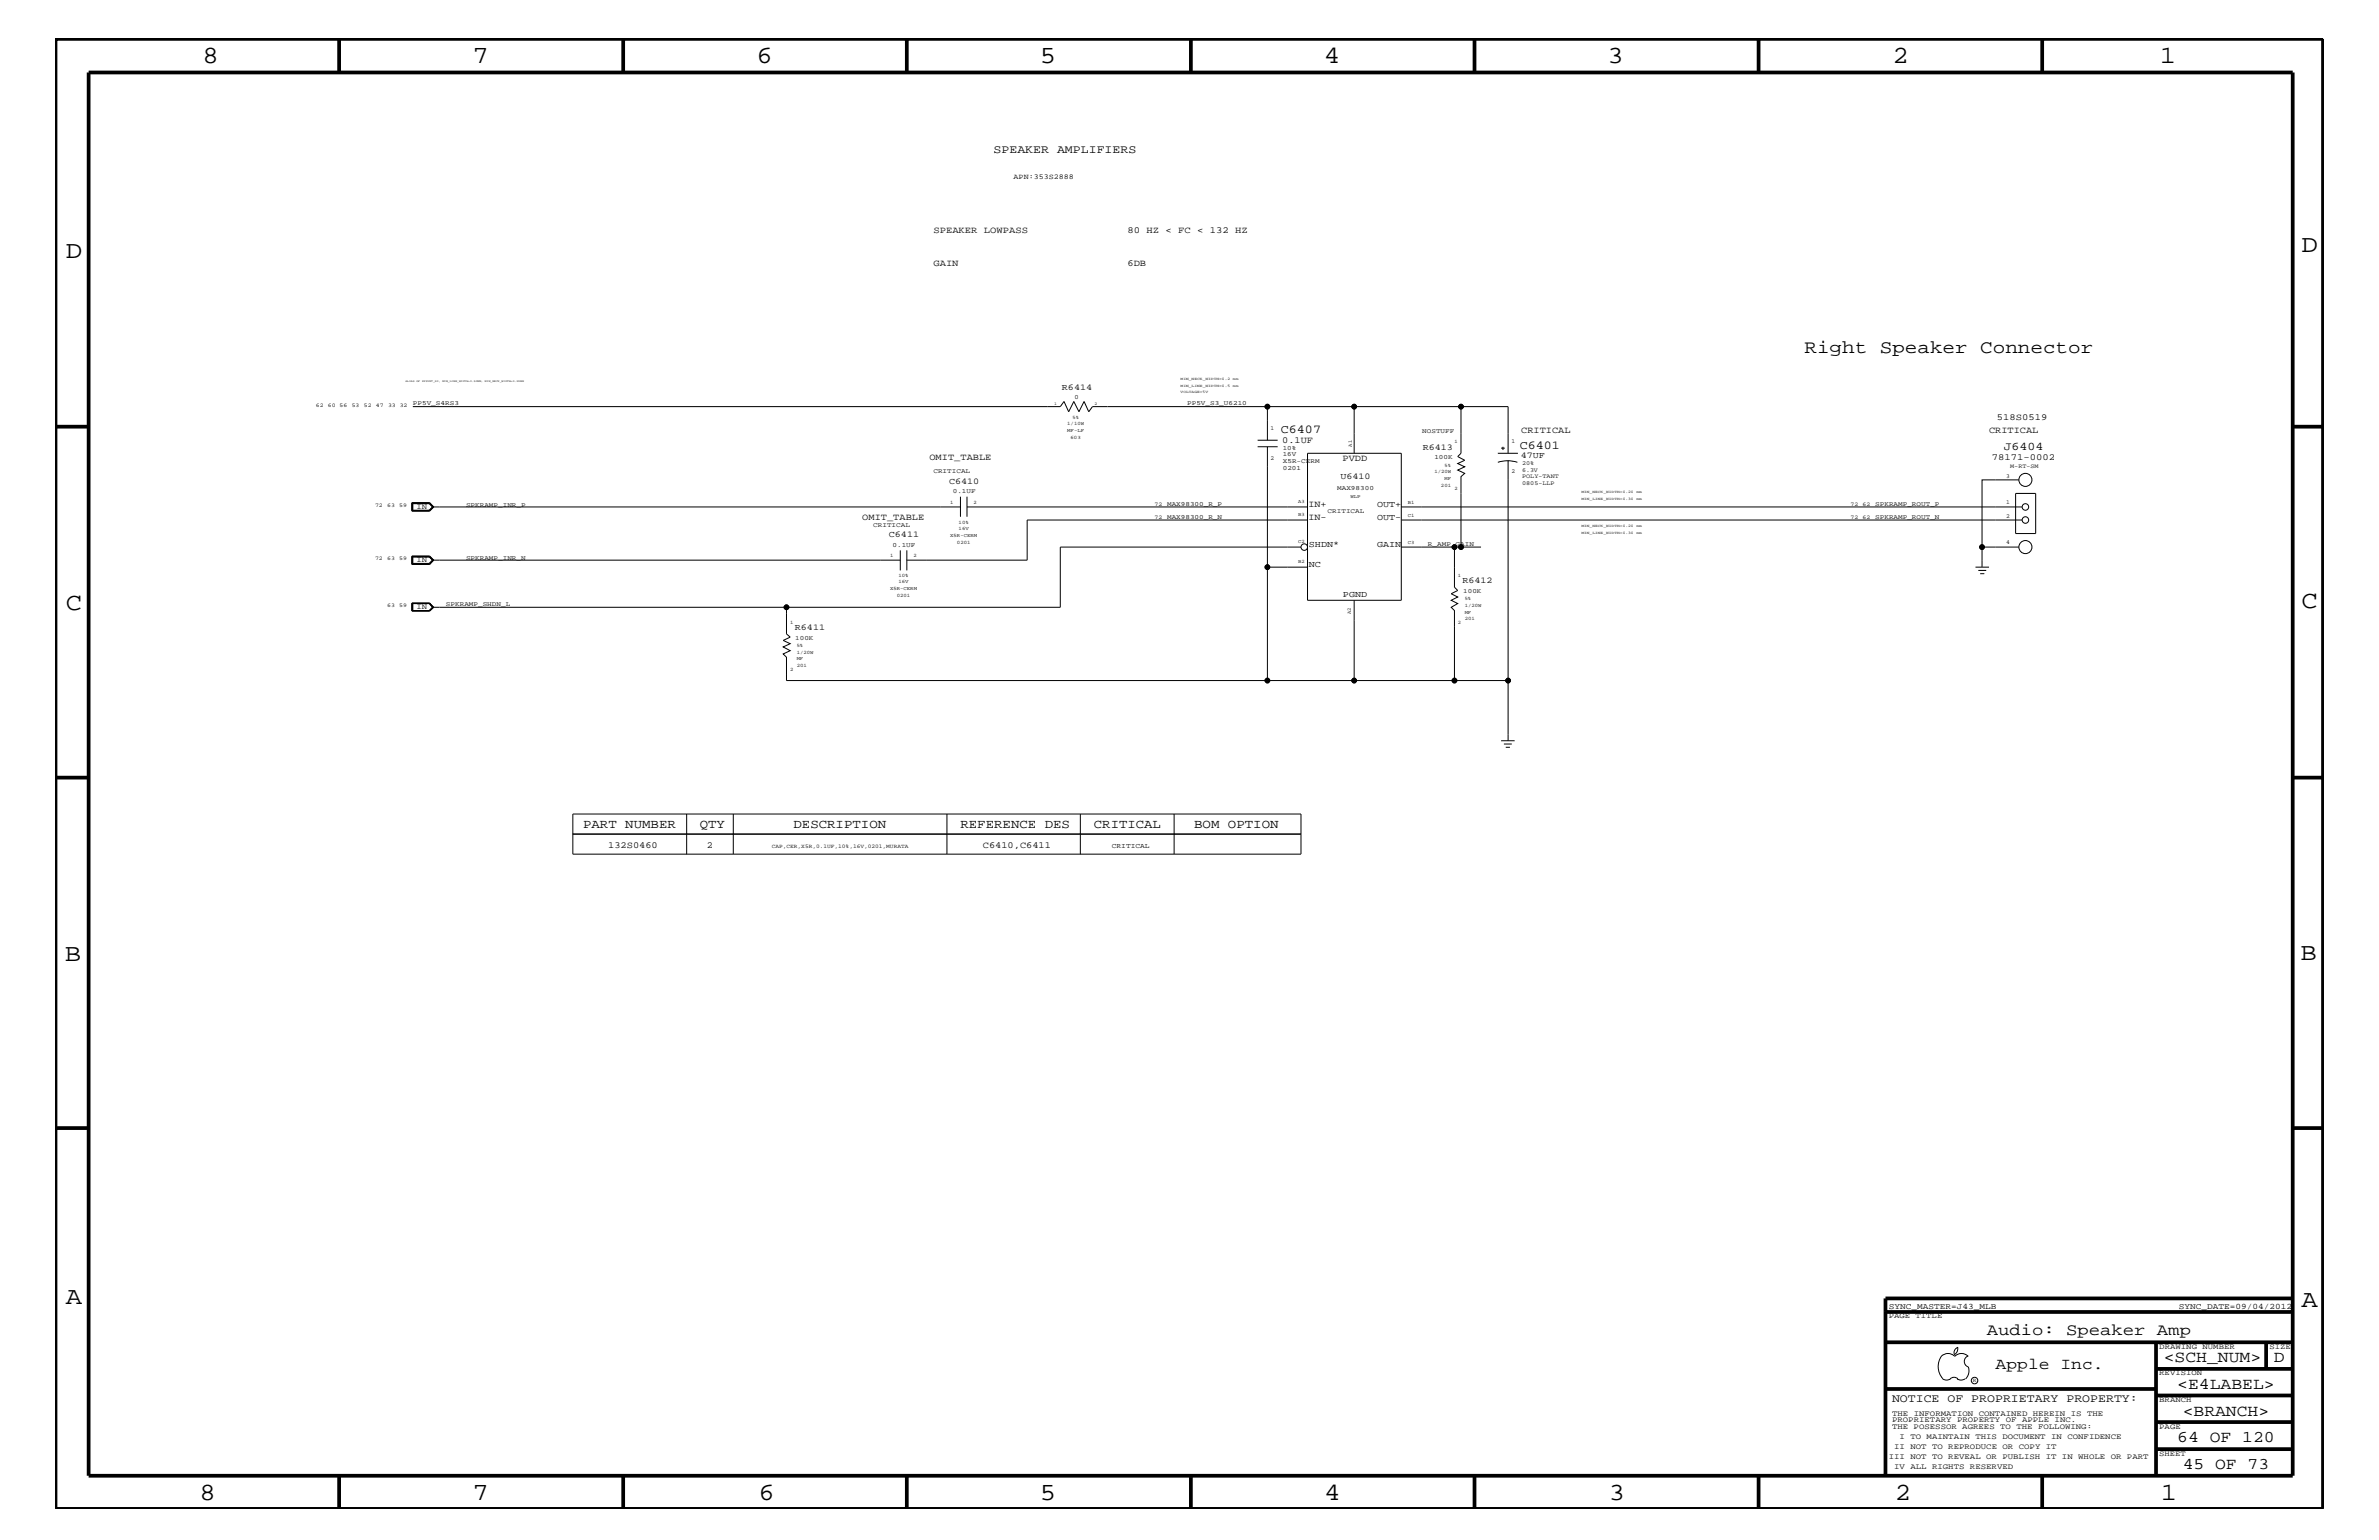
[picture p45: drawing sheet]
<svg xmlns="http://www.w3.org/2000/svg" width="432mm" height="279mm" viewBox="0 0 432 279" stroke-linecap="round" stroke-linejoin="round" font-family="sans-serif">
<defs><g id="words">
<g font-size="4.5">
<text x="36.7" y="11.5">8</text>
<text x="85.8" y="11.5">7</text>
<text x="137.3" y="11.5">6</text>
<text x="188.7" y="11.5">5</text>
<text x="240.3" y="11.5">4</text>
<text x="291.8" y="11.5">3</text>
<text x="343.5" y="11.5">2</text>
<text x="392" y="11.5">1</text>
<text x="11.9" y="46.8">D</text>
<text x="417.7" y="45.7">D</text>
<text x="11.9" y="110.6">C</text>
<text x="417.7" y="110.3">C</text>
<text x="11.8" y="174.3">B</text>
<text x="417.6" y="174.2">B</text>
<text x="11.9" y="236.7">A</text>
<text x="417.7" y="237.1">A</text>
<text x="36.2" y="272.1">8</text>
<text x="85.8" y="272.1">7</text>
<text x="137.7" y="272.1">6</text>
<text x="188.7" y="272.1">5</text>
<text x="240.4" y="272.1">4</text>
<text x="292" y="272.1">3</text>
<text x="343.9" y="272.1">2</text>
<text x="392.2" y="272.1">1</text>
</g>
<text font-size="3.4" x="327.5" y="64">Right Speaker Connector</text>
<g font-size="3">
<text x="360.6" y="242.3">Audio: Speaker Amp</text>
<text x="362.2" y="248.4">Apple Inc.</text>
<text x="392.7" y="247.1">&lt;SCH_NUM&gt;</text>
<text x="395.2" y="252">&lt;E4LABEL&gt;</text>
<text x="412.7" y="247.1">D</text>
<text x="396.2" y="256.8">&lt;BRANCH&gt;</text>
<text x="395.2" y="261.6">64 OF 120</text>
<text x="396.2" y="266.6">45 OF 73</text>
</g>
<g font-size="2.3">
<text x="105.8" y="150.1">PART NUMBER</text>
<text x="127" y="150.1">QTY</text>
<text x="144" y="150.1">DESCRIPTION</text>
<text x="174.3" y="150.1">REFERENCE DES</text>
<text x="198.5" y="150.1">CRITICAL</text>
<text x="216.7" y="150.1">BOM OPTION</text>
</g>
<g font-size="2.2">
<text x="232.5" y="78.6">C6407</text>
<text x="275.8" y="81.4">C6401</text>
</g>
<g font-size="2.1">
<text x="180.3" y="27.7">SPEAKER AMPLIFIERS</text>
<text x="363.7" y="81.6">J6404</text>
<text x="343.4" y="254.4">NOTICE OF PROPRIETARY PROPERTY:</text>
</g>
<g font-size="1.7">
<text x="169.4" y="42.3">SPEAKER LOWPASS</text>
<text x="204.6" y="42.3">80 HZ &lt; FC &lt; 132 HZ</text>
<text x="169.4" y="48.3">GAIN</text>
<text x="204.6" y="48.3">6DB</text>
<text x="362.5" y="76.2">518S0519</text>
<text x="168.7" y="83.5">OMIT_TABLE</text>
<text x="232.7" y="80.5">0.1UF</text>
<text x="243.7" y="83.7">PVDD</text>
<text x="276.1" y="78.6">CRITICAL</text>
<text x="361" y="78.6">CRITICAL</text>
<text x="361.5" y="83.5">78171-0002</text>
<text x="156.5" y="94.3">OMIT_TABLE</text>
<text x="237.5" y="94.3">IN-</text>
<text x="237.5" y="92">IN+</text>
<text x="110.4" y="153.8">132S0460</text>
<text x="128.3" y="153.8">2</text>
<text x="178.4" y="153.8">C6410,C6411</text>
</g>
<g font-size="1.6">
<text x="192.7" y="70.7">R6414</text>
<text x="258.2" y="81.6">R6413</text>
<text x="276" y="83.1">47UF</text>
<text x="172.3" y="87.7">C6410</text>
<text x="243.3" y="86.9">U6410</text>
<text x="249.9" y="92">OUT+</text>
<text x="249.9" y="94.3">OUT-</text>
<text x="161.3" y="97.4">C6411</text>
<text x="237.6" y="99.3">SHDN*</text>
<text x="249.9" y="99.3">GAIN</text>
<text x="237.6" y="102.9">NC</text>
<text x="265.4" y="105.8">R6412</text>
<text x="243.8" y="108.4">PGND</text>
<text x="144.3" y="114.2">R6411</text>
</g>
<g font-size="1.5">
<text x="342.8" y="237.4">SYNC_MASTER=J43_MLB</text>
<text x="395.5" y="237.4">SYNC_DATE=09/04/2012</text>
</g>
<g font-size="1.4">
<text x="184" y="32.5">APN:353S2888</text>
<text x="75.6" y="92.3">IN</text>
<text x="75.6" y="102.1">IN</text>
<text x="75.6" y="110.5">IN</text>
<text x="342.8" y="239.2">PAGE TITLE</text>
<text x="391.9" y="244.7">DRAWING NUMBER</text>
<text x="411.9" y="244.7">SIZE</text>
<text x="391.9" y="249.5">REVISION</text>
<text x="343.4" y="256.8">THE INFORMATION CONTAINED HEREIN IS THE</text>
<text x="391.9" y="254.4">BRANCH</text>
<text x="343.4" y="258">PROPRIETARY PROPERTY OF APPLE INC.</text>
<text x="343.4" y="259.3">THE POSESSOR AGREES TO THE FOLLOWING:</text>
<text x="343.8" y="262.9">II NOT TO REPRODUCE OR COPY IT</text>
<text x="344.8" y="261.1">I TO MAINTAIN THIS DOCUMENT IN CONFIDENCE</text>
<text x="391.9" y="259.3">PAGE</text>
<text x="342.8" y="264.7">III NOT TO REVEAL OR PUBLISH IT IN WHOLE OR PART</text>
<text x="343.8" y="266.6">IV ALL RIGHTS RESERVED</text>
<text x="391.9" y="264.1">SHEET</text>
</g>
<text font-size="1.3" x="201.8" y="153.8">CRITICAL</text>
<g font-size="1.2">
<text x="74.9" y="73.5">PP5V_S4RS3</text>
<text x="195" y="72.4">0</text>
<text x="215.5" y="73.5">PP5V_S3_U6210</text>
<text x="232.8" y="83.9">X5R-CERM</text>
<text x="232.8" y="82.7">16V</text>
<text x="232.8" y="81.6">10%</text>
<text x="258.1" y="78.6">NOSTUFF</text>
<text x="260.3" y="83.3">100K</text>
<text x="169.4" y="85.9">CRITICAL</text>
<text x="172.9" y="89.5">0.1UF</text>
<text x="232.8" y="85.2">0201</text>
<text x="242.7" y="88.8">MAX98300</text>
<text x="84.6" y="92">SPKRAMP_INR_P</text>
<text x="158.5" y="95.6">CRITICAL</text>
<text x="211.8" y="91.7">MAX98300_R_P</text>
<text x="211.8" y="94.2">MAX98300_R_N</text>
<text x="241" y="93.2">CRITICAL</text>
<text x="340.4" y="91.7">SPKRAMP_ROUT_P</text>
<text x="340.4" y="94.2">SPKRAMP_ROUT_N</text>
<text x="84.6" y="101.6">SPKRAMP_INR_N</text>
<text x="162" y="99.3">0.1UF</text>
<text x="259.2" y="99">R_AMP_GAIN</text>
<text x="265.6" y="107.6">100K</text>
<text x="80.9" y="109.9">SPKRAMP_SHDN_L</text>
<text x="144.4" y="116.1">100K</text>
</g>
<g font-size="1.1">
<text x="230.6" y="83.5">2</text>
<text x="230.6" y="78">1</text>
<text x="274.3" y="80.5">1</text>
<text x="274.3" y="85.9">2</text>
<text x="276.3" y="86.7">POLY-TANT</text>
<text x="276.3" y="84.4">20%</text>
<text x="276.3" y="85.6">6.3V</text>
<text x="276.3" y="88">0805-LLP</text>
<text x="364.2" y="86.6">3</text>
<text x="364.9" y="84.9">M-RT-SM</text>
<text x="364.2" y="93.9">2</text>
<text x="364.2" y="91.5">1</text>
<text x="364.2" y="98.7">4</text>
</g>
<g font-size="1">
<text x="57.3" y="73.8">62</text>
<text x="59.5" y="73.8">60 56</text>
<text x="63.8" y="73.8">53</text>
<text x="66" y="73.8">52</text>
<text x="68.2" y="73.8">47</text>
<text x="70.4" y="73.8">33 32</text>
<text x="68.1" y="92">72</text>
<text x="70.3" y="92">63</text>
<text x="72.5" y="92">59</text>
<text x="209.5" y="94.2">72</text>
<text x="209.5" y="91.7">72</text>
<text x="335.9" y="91.7">72</text>
<text x="335.9" y="94.2">72</text>
<text x="338.1" y="91.7">62</text>
<text x="338.1" y="94.2">62</text>
<text x="68.1" y="101.6">72</text>
<text x="70.3" y="101.6">63</text>
<text x="72.5" y="101.6">59</text>
<text x="70.3" y="110.2">63</text>
<text x="72.5" y="110.2">59</text>
<text x="140.1" y="153.8">CAP,CER,X5R,0.1UF,10%,16V,0201,MURATA</text>
<text x="358.1" y="250.7">R</text>
</g>
<g font-size=".9">
<text x="193.7" y="77.2">1/10W</text>
<text x="194.6" y="76">5%</text>
<text x="193.7" y="78.3">MF-LF</text>
<text x="194.3" y="79.6">603</text>
<text x="245.4" y="81.1" transform="rotate(-90 245.4 81.1)">A1</text>
<text x="264" y="80.5">1</text>
<text x="260.3" y="85.9">1/20W</text>
<text x="261.5" y="88.3">201</text>
<text x="262.2" y="84.7">5%</text>
<text x="262.2" y="87.1">MF</text>
<text x="264" y="88.9">2</text>
<text x="172.5" y="91.4">1</text>
<text x="174" y="95">10%</text>
<text x="176.7" y="91.4">2</text>
<text x="235.6" y="91.2">A3</text>
<text x="235.6" y="93.7">B3</text>
<text x="245.1" y="90.3">WLP</text>
<text x="255.5" y="91.4">B1</text>
<text x="255.5" y="93.8">C1</text>
<text x="161.5" y="101">1</text>
<text x="165.8" y="101">2</text>
<text x="172.5" y="97.4">X5R-CERM</text>
<text x="173.7" y="98.7">0201</text>
<text x="174" y="96.2">16V</text>
<text x="235.6" y="98.5">C2</text>
<text x="255.5" y="98.7">C3</text>
<text x="161.5" y="107.1">X5R-CERM</text>
<text x="163.1" y="104.7">10%</text>
<text x="163.1" y="105.9">16V</text>
<text x="235.6" y="102.1">B2</text>
<text x="264.6" y="104.7">1</text>
<text x="143.4" y="113.1">1</text>
<text x="162.8" y="108.3">0201</text>
<text x="245.2" y="111.4" transform="rotate(-90 245.2 111.4)">A2</text>
<text x="264.6" y="113.1">2</text>
<text x="265.9" y="112.6">201</text>
<text x="265.9" y="110.2">1/20W</text>
<text x="265.9" y="108.9">5%</text>
<text x="265.9" y="111.4">MF</text>
<text x="144.6" y="118.6">1/20W</text>
<text x="144.6" y="117.4">5%</text>
<text x="144.6" y="119.8">MF</text>
<text x="143.4" y="121.7">2</text>
<text x="144.6" y="121">201</text>
</g>
<g font-size=".8">
<text x="191.3" y="73.4">1</text>
<text x="198.6" y="73.4">2</text>
</g>
<g font-size=".7">
<text x="214.3" y="68.9">MIN_NECK_WIDTH=0.2</text>
<text x="214.3" y="70.1">MIN_LINE_WIDTH=0.5</text>
<text x="214.3" y="71.3">VOLTAGE=5V</text>
<text x="223.8" y="68.9">mm</text>
<text x="223.8" y="70.1">mm</text>
<text x="287" y="89.5">MIN_NECK_WIDTH=0.20</text>
<text x="297" y="89.5">mm</text>
<text x="287" y="90.7">MIN_LINE_WIDTH=0.30</text>
<text x="287" y="95.6">MIN_NECK_WIDTH=0.20</text>
<text x="297" y="90.7">mm</text>
<text x="297" y="95.6">mm</text>
<text x="287" y="96.8">MIN_LINE_WIDTH=0.30</text>
<text x="297" y="96.8">mm</text>
</g>
<text font-size=".5" x="73.6" y="69.3">ALIAS OF PP5VRT_S0, MIN_LINE_WIDTH=0.50MM, MIN_NECK_WIDTH=0.20MM</text>
</g></defs>
<g fill="none" stroke="#000" stroke-width=".18">
<path d="M74.9 73.8h117.5l.7-1 .9 1.9 .9-1.9 .9 1.9 1-1.9 .8 1.9 .7-.9h31.7M228.3 79.9h3.6M245.8 73.8h-15.8v6.1M265.2 73.8h-19.4v8.4M74.8 91.2h3.2l.7 .8-.7 .7h-3.2zM74.8 92.7h3.2M74.8 92.7v-1.4h3.2l.6 .7-.6 .7M74.9 91.4h3l.6 .6-.6 .6h-3zM78 91.2l.7 .8-.7 .7M78.5 92h95.8M163.4 99.9v3.6M164.6 99.9v3.6"/>
<path d="M174.3 90.1v3.7M175.5 90.1v3.7M175.5 92h61.8M228.3 81.1h3.6M230 81.1v21.8h7.3M236.1 99.3h-43.7v10.9h-49.7M237.3 94.3h-50.9v7.3h-21.8M237.3 82.2h17v26.7h-17zM254.3 92h112.7M254.3 94.3h112.7M254.3 99.3h9.7M268.8 99.3h-4.8v7.2l.6 .6-1.2 .6 1.2 .6-1.2 .6 1.2 .6-1.2 .7 .6 .6v12.7"/>
<path d="M271.9 83.9a5.8 5.8 0 0 1 3.5 0M271.9 82.2h3.6M272.5 81.3h.6M272.8 81.1v.5M273.7 82.2v-8.4h-8.5v8.4l-.6 .6 1.3 .7-1.3 .6 1.3 .6-1.3 .6 1.3 .6-.7 .6v12.8M273.7 83.5v50.9M365.8 89.5h3.7v7.3h-3.7zM366.4 99.3h-6.7v3.6M366.4 87.1h-6.7v12.2M74.8 100.9h3.2l.7 .7-.7 .8h-3.2zM74.8 101h3.2l.7 .6-.7 .8M74.8 101h3.2l.6 .6-.6 .7h-3.2z"/>
<path d="M74.8 109.5h3.2l.6 .7-.6 .6h-3.2zM74.9 101v1.2h3l.6-.6M74.9 109.5v1.3M77.9 101l.6 .6M77.9 109.5l.6 .7M78 109.4h-3.2v1.5h3.2M78 109.4l.7 .8-.7 .7M78.5 110.2h64.2v4.8l.7 .6-1.2 .6 1.2 .6-1.2 .6 1.2 .7-1.2 .5 .5 .6v4.3h103.1M78.5 101.6h84.9M78.5 110.2l-.6 .6M230 102.9v20.6M245.8 108.9v14.6h18.2"/>
<path d="M358.6 102.9h2.4M359.1 103.5h1.4M359.4 104.1h.8M264 123.5h9.7M272.5 134.4h2.4M273 135h1.4M273.3 135.6h.8M104 147.7h132.1v7.3h-132.1zM104 151.3h132.1M124.6 147.7v7.3M133.1 147.7v7.3M171.9 147.7v7.3"/>
<path d="M196.1 147.7v7.3M213.1 147.7v7.3M352.3 246.1a1.72 1.72 0 0 1 2.5 0 1.69 1.69 0 0 1 2.4 0M352.4 246a3.2 3.2 0 0 0 .4 4.3l.8 .1 .4-.2M354 250.2l.7-.3 .7 .3M355.2 250.2l.7 .2 .7-.2M355.3 244.4v.3a1.18 1.18 0 0 1-.6 1.1M355.4 244.4a.99 .99 0 0 0-.6 1.4M357.2 246a1.04 1.04 0 0 0-.7 1 1.04 1.04 0 0 0 .7 1M357.3 248l.1 .7a2.11 2.11 0 0 1-.6 1.5"/>
<circle cx="230" cy="73.8" r=".42"/>
<circle cx="245.8" cy="73.8" r=".42"/>
<circle cx="265.2" cy="73.8" r=".42"/>
<circle cx="236.7" cy="99.3" r=".59"/>
<circle cx="264" cy="99.3" r=".42"/>
<circle cx="265.2" cy="99.3" r=".42"/>
<circle cx="359.7" cy="99.3" r=".42"/>
<circle cx="367.6" cy="87.1" r="1.19"/>
<circle cx="367.6" cy="99.3" r="1.19"/>
<circle cx="367.6" cy="92" r=".59"/>
<circle cx="367.6" cy="94.3" r=".59"/>
<circle cx="142.7" cy="110.2" r=".42"/>
<circle cx="230" cy="102.9" r=".42"/>
<circle cx="230" cy="123.5" r=".42"/>
<circle cx="245.8" cy="123.5" r=".42"/>
<circle cx="264" cy="123.5" r=".42"/>
<circle cx="273.7" cy="123.5" r=".42"/>
<circle cx="358.4" cy="250.5" r=".59"/>
</g>
<g fill="none" stroke="#000" stroke-width=".68" stroke-linecap="butt">
<path d="M10.1 7.1h411.5v266.7h-411.5zM16.1 13.2h400v254.5h-400zM61.6 7.1v6.1M113.1 7.1v6.1M164.6 7.1v6.1M216.2 7.1v6.1M267.6 7.1v6.1M319.2 7.1v6.1M370.7 7.1v6.1M10.1 77.4h6M416.1 77.4h5.5M10.1 141.1h6"/>
<path d="M416.1 141.1h5.5M10.1 204.7h6M416.1 204.7h5.5M342.2 238h73.9M416.1 235.6h-73.9v32.1M342.2 243.5h73.9M342.2 252h49.1M391.3 248.4h24.8M391.3 243.5v24.2M391.3 258h24.8M391.3 253.2h24.8M411.3 243.5v4.9"/>
<path d="M61.6 267.7v6.1M113.1 267.7v6.1M164.6 267.7v6.1M216.2 268v5.8M267.6 267.7v6.1M319.2 267.7v6.1M370.7 267.7v6.1M391.3 262.9h24.8"/>
</g>
<g fill="#000">
<circle cx="230" cy="73.8" r=".42"/>
<circle cx="245.8" cy="73.8" r=".42"/>
<circle cx="265.2" cy="73.8" r=".42"/>
<circle cx="264" cy="99.3" r=".42"/>
<circle cx="265.2" cy="99.3" r=".42"/>
<circle cx="359.7" cy="99.3" r=".42"/>
<circle cx="142.7" cy="110.2" r=".42"/>
<circle cx="230" cy="102.9" r=".42"/>
<circle cx="230" cy="123.5" r=".42"/>
<circle cx="245.8" cy="123.5" r=".42"/>
<circle cx="264" cy="123.5" r=".42"/>
<circle cx="273.7" cy="123.5" r=".42"/>
</g>
<use href="#words"/>
</svg>
